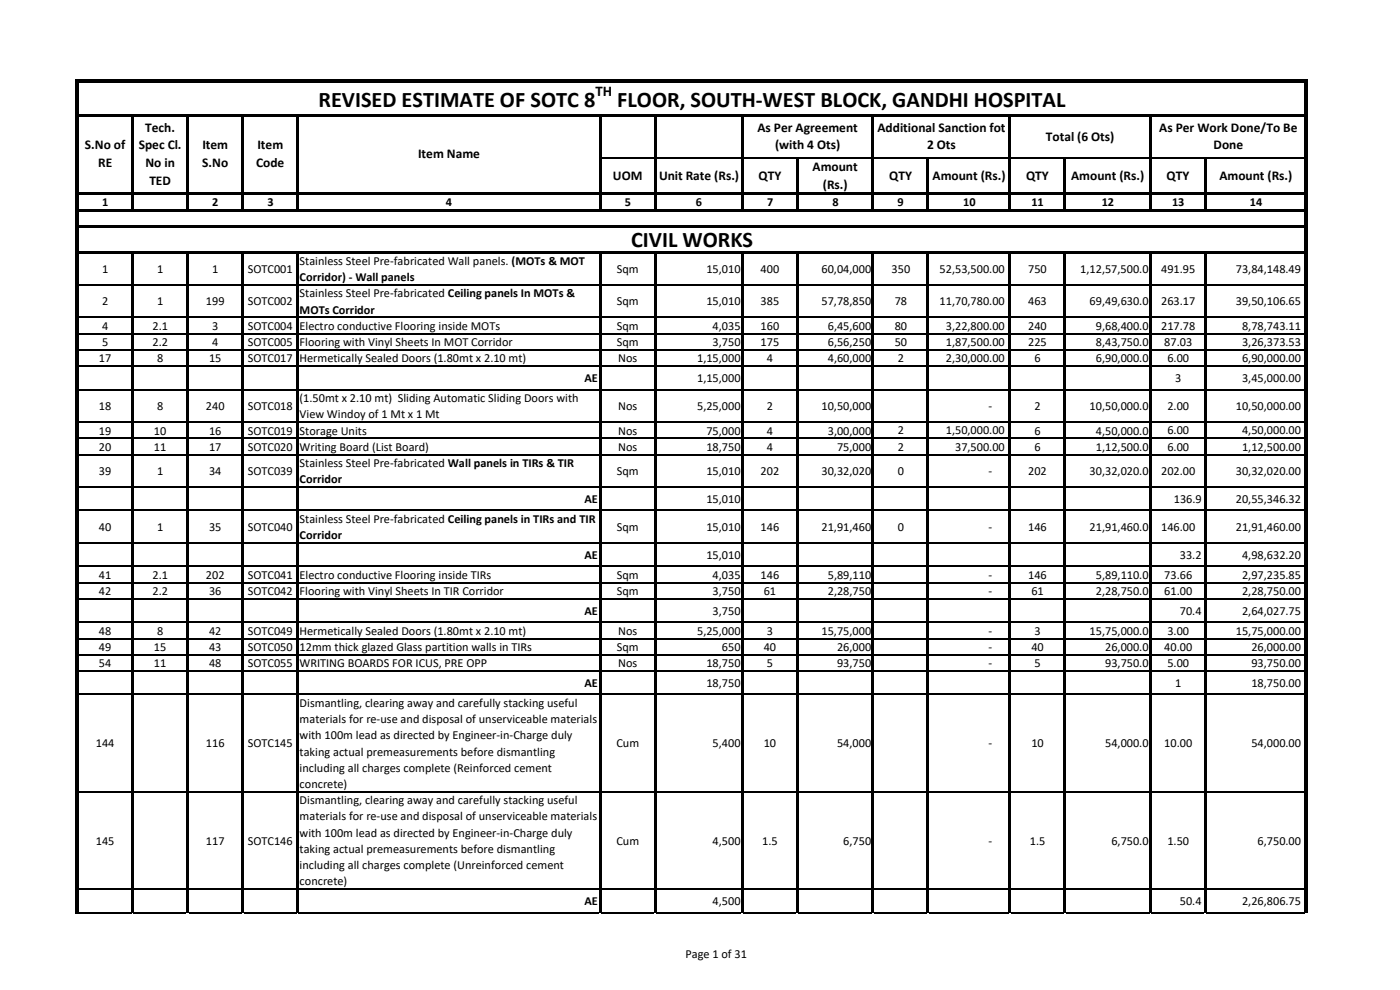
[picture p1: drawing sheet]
<svg xmlns="http://www.w3.org/2000/svg" width="420mm" height="297mm" viewBox="0 0 420 297" stroke-linecap="round" stroke-linejoin="round" font-family="sans-serif">
<defs><g id="words">
<g font-size="6.7">
<text x="95.6" y="32.1">REVISED ESTIMATE OF SOTC 8</text>
<text x="185.1" y="32.1">FLOOR, SOUTH-WEST BLOCK, GANDHI HOSPITAL</text>
<text x="189.3" y="74">CIVIL WORKS</text>
</g>
<text font-size="4.4" x="178.6" y="28.8">TH</text>
<g font-size="4">
<text x="43.6" y="39.6">Tech.</text>
<text x="227.2" y="39.5">As Per Agreement</text>
<text x="263.2" y="39.5">Additional Sanction fot</text>
<text x="347.7" y="39.5">As Per Work Done/To Be</text>
<text x="25.5" y="44.8">S.No of</text>
<text x="41.6" y="44.8">Spec Cl.</text>
<text x="60.7" y="44.8">Item</text>
<text x="77.2" y="44.8">Item</text>
<text x="125.4" y="47.5">Item Name</text>
<text x="232.5" y="44.8">(with 4 Ots)</text>
<text x="278.1" y="44.8">2 Ots</text>
<text x="313.7" y="42.2">Total (6 Ots)</text>
<text x="364" y="44.8">Done</text>
<text x="29.5" y="50.1">RE</text>
<text x="43.6" y="50.1">No in</text>
<text x="60.7" y="50.1">S.No</text>
<text x="76.8" y="50.1">Code</text>
<text x="197.7" y="54">Unit Rate (Rs.)</text>
<text x="243.7" y="51.4">Amount</text>
<text x="44.8" y="55.3">TED</text>
<text x="183.9" y="54">UOM</text>
<text x="227.5" y="54">QTY</text>
<text x="246.8" y="56.6">(Rs.)</text>
<text x="266.7" y="54">QTY</text>
<text x="279.7" y="54">Amount (Rs.)</text>
<text x="307.8" y="54">QTY</text>
<text x="321.3" y="54">Amount (Rs.)</text>
<text x="349.9" y="54">QTY</text>
<text x="365.8" y="54">Amount (Rs.)</text>
</g>
<g font-size="3.7">
<text x="30.7" y="61.7">1</text>
<text x="63.6" y="61.7">2</text>
<text x="80.2" y="61.7">3</text>
<text x="133.7" y="61.7">4</text>
<text x="187.4" y="61.7">5</text>
<text x="208.7" y="61.7">6</text>
<text x="230.1" y="61.7">7</text>
<text x="249.7" y="61.7">8</text>
<text x="269.2" y="61.7">9</text>
<text x="288.9" y="61.7">10</text>
<text x="309.4" y="61.7">11</text>
<text x="330.5" y="61.7">12</text>
<text x="351.6" y="61.7">13</text>
<text x="374.9" y="61.7">14</text>
<text x="30.6" y="81.9">1</text>
<text x="47.1" y="81.9">1</text>
<text x="63.6" y="81.9">1</text>
<text x="74.3" y="81.9">SOTC001</text>
<text x="89.9" y="79.5">Stainless Steel Pre-fabricated Wall panels. (MOTs &amp; MOT</text>
<text x="185" y="81.9">Sqm</text>
<text x="211.9" y="81.9">15,010</text>
<text x="228.2" y="81.9">400</text>
<text x="246.4" y="81.9">60,04,000</text>
<text x="267.4" y="81.9">350</text>
<text x="281.8" y="81.9">52,53,500.00</text>
<text x="308.4" y="81.9">750</text>
<text x="324" y="81.9">1,12,57,500.0</text>
<text x="348.3" y="81.9">491.95</text>
<text x="370.7" y="81.9">73,84,148.49</text>
<text x="89.9" y="84.3">Corridor) - Wall panels</text>
<text x="89.9" y="89.2">Stainless Steel Pre-fabricated Ceiling panels In MOTs &amp;</text>
<text x="30.6" y="91.6">2</text>
<text x="47.1" y="91.6">1</text>
<text x="61.8" y="91.6">199</text>
<text x="74.3" y="91.6">SOTC002</text>
<text x="89.9" y="94.1">MOTs Corridor</text>
<text x="185" y="91.6">Sqm</text>
<text x="211.9" y="91.6">15,010</text>
<text x="228.2" y="91.6">385</text>
<text x="246.4" y="91.6">57,78,850</text>
<text x="268.4" y="91.6">78</text>
<text x="281.8" y="91.6">11,70,780.00</text>
<text x="308.4" y="91.6">463</text>
<text x="326.8" y="91.6">69,49,630.0</text>
<text x="348.3" y="91.6">263.17</text>
<text x="370.7" y="91.6">39,50,106.65</text>
<text x="30.6" y="99">4</text>
<text x="45.7" y="99">2.1</text>
<text x="63.6" y="99">3</text>
<text x="74.3" y="99">SOTC004</text>
<text x="89.9" y="99">Electro conductive Flooring inside MOTs</text>
<text x="185" y="99">Sqm</text>
<text x="213.8" y="99">4,035</text>
<text x="228.2" y="99">160</text>
<text x="248.3" y="99">6,45,600</text>
<text x="268.4" y="98.9">80</text>
<text x="283.7" y="98.9">3,22,800.00</text>
<text x="308.4" y="99">240</text>
<text x="328.7" y="99">9,68,400.0</text>
<text x="348.3" y="98.9">217.78</text>
<text x="372.6" y="98.9">8,78,743.11</text>
<text x="30.6" y="103.8">5</text>
<text x="45.7" y="103.8">2.2</text>
<text x="63.6" y="103.8">4</text>
<text x="74.3" y="103.8">SOTC005</text>
<text x="89.9" y="103.8">Flooring with Vinyl Sheets In MOT Corridor</text>
<text x="185" y="103.8">Sqm</text>
<text x="213.8" y="103.8">3,750</text>
<text x="228.2" y="103.8">175</text>
<text x="248.3" y="103.8">6,56,250</text>
<text x="268.4" y="103.8">50</text>
<text x="283.7" y="103.8">1,87,500.00</text>
<text x="308.4" y="103.8">225</text>
<text x="328.7" y="103.8">8,43,750.0</text>
<text x="349.2" y="103.8">87.03</text>
<text x="372.6" y="103.8">3,26,373.53</text>
<text x="29.7" y="108.7">17</text>
<text x="47.1" y="108.7">8</text>
<text x="62.7" y="108.7">15</text>
<text x="74.3" y="108.7">SOTC017</text>
<text x="89.9" y="108.7">Hermetically Sealed Doors (1.80mt x 2.10 mt)</text>
<text x="185.4" y="108.7">Nos</text>
<text x="209.1" y="108.7">1,15,000</text>
<text x="230" y="108.7">4</text>
<text x="248.3" y="108.7">4,60,000</text>
<text x="269.3" y="108.6">2</text>
<text x="283.7" y="108.6">2,30,000.00</text>
<text x="310.3" y="108.7">6</text>
<text x="328.7" y="108.7">6,90,000.0</text>
<text x="350.2" y="108.6">6.00</text>
<text x="372.6" y="108.6">6,90,000.00</text>
<text x="175.3" y="114.6">AE</text>
<text x="209.1" y="114.6">1,15,000</text>
<text x="352.5" y="114.6">3</text>
<text x="372.6" y="114.6">3,45,000.00</text>
<text x="29.7" y="123">18</text>
<text x="47.1" y="123">8</text>
<text x="61.8" y="123">240</text>
<text x="74.3" y="123">SOTC018</text>
<text x="89.9" y="120.6">(1.50mt x 2.10 mt) Sliding Automatic Sliding Doors with</text>
<text x="89.9" y="125.5">View Windoy of 1 Mt x 1 Mt</text>
<text x="185.4" y="123">Nos</text>
<text x="209.1" y="123">5,25,000</text>
<text x="230" y="123">2</text>
<text x="246.4" y="123">10,50,000</text>
<text x="296.5" y="123">-</text>
<text x="310.3" y="123">2</text>
<text x="326.8" y="123">10,50,000.0</text>
<text x="350.2" y="123">2.00</text>
<text x="370.7" y="123">10,50,000.00</text>
<text x="29.7" y="130.3">19</text>
<text x="46.2" y="130.3">10</text>
<text x="62.7" y="130.3">16</text>
<text x="74.3" y="130.3">SOTC019</text>
<text x="89.9" y="130.3">Storage Units</text>
<text x="185.4" y="130.3">Nos</text>
<text x="211.9" y="130.3">75,000</text>
<text x="230" y="130.3">4</text>
<text x="248.3" y="130.3">3,00,000</text>
<text x="269.3" y="130.3">2</text>
<text x="283.7" y="130.3">1,50,000.00</text>
<text x="310.3" y="130.3">6</text>
<text x="328.7" y="130.3">4,50,000.0</text>
<text x="350.2" y="130.3">6.00</text>
<text x="372.6" y="130.3">4,50,000.00</text>
<text x="29.7" y="135.2">20</text>
<text x="46.2" y="135.2">11</text>
<text x="62.7" y="135.2">17</text>
<text x="74.3" y="135.2">SOTC020</text>
<text x="89.9" y="135.2">Writing Board (List Board)</text>
<text x="185.4" y="135.2">Nos</text>
<text x="211.9" y="135.2">18,750</text>
<text x="230" y="135.2">4</text>
<text x="251.1" y="135.2">75,000</text>
<text x="269.3" y="135.2">2</text>
<text x="286.5" y="135.2">37,500.00</text>
<text x="310.3" y="135.2">6</text>
<text x="328.7" y="135.2">1,12,500.0</text>
<text x="350.2" y="135.2">6.00</text>
<text x="372.6" y="135.2">1,12,500.00</text>
<text x="29.7" y="142.5">39</text>
<text x="47.1" y="142.5">1</text>
<text x="62.7" y="142.5">34</text>
<text x="74.3" y="142.5">SOTC039</text>
<text x="89.9" y="140.1">Stainless Steel Pre-fabricated Wall panels in TIRs &amp; TIR</text>
<text x="185" y="142.5">Sqm</text>
<text x="211.9" y="142.5">15,010</text>
<text x="228.2" y="142.5">202</text>
<text x="246.4" y="142.5">30,32,020</text>
<text x="269.3" y="142.5">0</text>
<text x="296.5" y="142.5">-</text>
<text x="308.4" y="142.5">202</text>
<text x="326.8" y="142.5">30,32,020.0</text>
<text x="348.3" y="142.5">202.00</text>
<text x="370.7" y="142.5">30,32,020.00</text>
<text x="89.9" y="144.9">Corridor</text>
<text x="175.3" y="150.9">AE</text>
<text x="211.9" y="150.9">15,010</text>
<text x="352.1" y="150.9">136.9</text>
<text x="370.7" y="150.9">20,55,346.32</text>
<text x="29.7" y="159.2">40</text>
<text x="47.1" y="159.2">1</text>
<text x="62.7" y="159.2">35</text>
<text x="74.3" y="159.2">SOTC040</text>
<text x="89.9" y="156.8">Stainless Steel Pre-fabricated Ceiling panels in TIRs and TIR</text>
<text x="89.9" y="161.7">Corridor</text>
<text x="185" y="159.2">Sqm</text>
<text x="211.9" y="159.2">15,010</text>
<text x="228.2" y="159.2">146</text>
<text x="246.4" y="159.2">21,91,460</text>
<text x="269.3" y="159.2">0</text>
<text x="296.5" y="159.2">-</text>
<text x="308.4" y="159.2">146</text>
<text x="326.8" y="159.2">21,91,460.0</text>
<text x="348.3" y="159.2">146.00</text>
<text x="370.7" y="159.2">21,91,460.00</text>
<text x="175.3" y="167.6">AE</text>
<text x="211.9" y="167.6">15,010</text>
<text x="353.9" y="167.6">33.2</text>
<text x="372.6" y="167.6">4,98,632.20</text>
<text x="29.7" y="173.6">41</text>
<text x="45.7" y="173.6">2.1</text>
<text x="61.8" y="173.6">202</text>
<text x="74.3" y="173.6">SOTC041</text>
<text x="89.9" y="173.6">Electro conductive Flooring inside TIRs</text>
<text x="185" y="173.6">Sqm</text>
<text x="213.8" y="173.6">4,035</text>
<text x="228.2" y="173.6">146</text>
<text x="248.3" y="173.6">5,89,110</text>
<text x="296.5" y="173.5">-</text>
<text x="308.4" y="173.6">146</text>
<text x="328.7" y="173.6">5,89,110.0</text>
<text x="349.2" y="173.5">73.66</text>
<text x="372.6" y="173.5">2,97,235.85</text>
<text x="29.7" y="178.5">42</text>
<text x="45.7" y="178.5">2.2</text>
<text x="62.7" y="178.5">36</text>
<text x="74.3" y="178.5">SOTC042</text>
<text x="89.9" y="178.5">Flooring with Vinyl Sheets In TIR Corridor</text>
<text x="185" y="178.5">Sqm</text>
<text x="213.8" y="178.5">3,750</text>
<text x="229.1" y="178.5">61</text>
<text x="248.3" y="178.5">2,28,750</text>
<text x="296.5" y="178.4">-</text>
<text x="309.4" y="178.5">61</text>
<text x="328.7" y="178.5">2,28,750.0</text>
<text x="349.2" y="178.4">61.00</text>
<text x="372.6" y="178.4">2,28,750.00</text>
<text x="175.3" y="184.4">AE</text>
<text x="213.8" y="184.4">3,750</text>
<text x="353.9" y="184.4">70.4</text>
<text x="372.6" y="184.4">2,64,027.75</text>
<text x="29.7" y="190.4">48</text>
<text x="47.1" y="190.4">8</text>
<text x="62.7" y="190.4">42</text>
<text x="74.3" y="190.4">SOTC049</text>
<text x="89.9" y="190.4">Hermetically Sealed Doors (1.80mt x 2.10 mt)</text>
<text x="185.4" y="190.4">Nos</text>
<text x="209.1" y="190.4">5,25,000</text>
<text x="230" y="190.4">3</text>
<text x="246.4" y="190.4">15,75,000</text>
<text x="296.5" y="190.3">-</text>
<text x="310.3" y="190.4">3</text>
<text x="326.8" y="190.4">15,75,000.0</text>
<text x="350.2" y="190.3">3.00</text>
<text x="370.7" y="190.3">15,75,000.00</text>
<text x="29.7" y="195.2">49</text>
<text x="46.2" y="195.2">15</text>
<text x="62.7" y="195.2">43</text>
<text x="74.3" y="195.2">SOTC050</text>
<text x="89.9" y="195.2">12mm thick glazed Glass partition walls in TIRs</text>
<text x="185" y="195.2">Sqm</text>
<text x="216.6" y="195.2">650</text>
<text x="229.1" y="195.2">40</text>
<text x="251.1" y="195.2">26,000</text>
<text x="296.5" y="195.2">-</text>
<text x="309.4" y="195.2">40</text>
<text x="331.5" y="195.2">26,000.0</text>
<text x="349.2" y="195.2">40.00</text>
<text x="375.4" y="195.2">26,000.00</text>
<text x="29.7" y="200.1">54</text>
<text x="46.2" y="200.1">11</text>
<text x="62.7" y="200.1">48</text>
<text x="74.3" y="200.1">SOTC055</text>
<text x="89.9" y="200.1">WRITING BOARDS FOR ICUS, PRE OPP</text>
<text x="185.4" y="200.1">Nos</text>
<text x="211.9" y="200.1">18,750</text>
<text x="230" y="200.1">5</text>
<text x="251.1" y="200.1">93,750</text>
<text x="296.5" y="200.1">-</text>
<text x="310.3" y="200.1">5</text>
<text x="331.5" y="200.1">93,750.0</text>
<text x="350.2" y="200.1">5.00</text>
<text x="375.4" y="200.1">93,750.00</text>
<text x="175.3" y="206">AE</text>
<text x="211.9" y="206">18,750</text>
<text x="352.5" y="206">1</text>
<text x="375.4" y="206">18,750.00</text>
<text x="89.9" y="212">Dismantling, clearing away and carefully stacking useful</text>
<text x="89.9" y="216.9">materials for re-use and disposal of unserviceable materials</text>
<text x="89.9" y="221.7">with 100m lead as directed by Engineer-in-Charge duly</text>
<text x="28.7" y="224.1">144</text>
<text x="61.8" y="224.1">116</text>
<text x="74.3" y="224.1">SOTC145</text>
<text x="89.9" y="226.6">taking actual premeasurements before dismantling</text>
<text x="184.9" y="224.1">Cum</text>
<text x="213.8" y="224.1">5,400</text>
<text x="229.1" y="224.1">10</text>
<text x="251.1" y="224.1">54,000</text>
<text x="296.5" y="224.1">-</text>
<text x="309.4" y="224.1">10</text>
<text x="331.5" y="224.1">54,000.0</text>
<text x="349.2" y="224.1">10.00</text>
<text x="375.4" y="224.1">54,000.00</text>
<text x="89.9" y="231.5">including all charges complete (Reinforced cement</text>
<text x="89.9" y="236.3">concrete)</text>
<text x="89.9" y="241.2">Dismantling, clearing away and carefully stacking useful</text>
<text x="89.9" y="246.1">materials for re-use and disposal of unserviceable materials</text>
<text x="89.9" y="251">with 100m lead as directed by Engineer-in-Charge duly</text>
<text x="28.7" y="253.4">145</text>
<text x="61.8" y="253.4">117</text>
<text x="74.3" y="253.4">SOTC146</text>
<text x="89.9" y="255.8">taking actual premeasurements before dismantling</text>
<text x="184.9" y="253.4">Cum</text>
<text x="213.8" y="253.4">4,500</text>
<text x="228.6" y="253.4">1.5</text>
<text x="253" y="253.4">6,750</text>
<text x="296.5" y="253.4">-</text>
<text x="308.9" y="253.4">1.5</text>
<text x="333.4" y="253.4">6,750.0</text>
<text x="350.2" y="253.4">1.50</text>
<text x="377.2" y="253.4">6,750.00</text>
<text x="89.9" y="260.7">including all charges complete (Unreinforced cement</text>
<text x="89.9" y="265.6">concrete)</text>
<text x="175.3" y="271.5">AE</text>
<text x="213.8" y="271.5">4,500</text>
<text x="353.9" y="271.5">50.4</text>
<text x="372.6" y="271.5">2,26,806.75</text>
<text x="205.6" y="287.3">Page 1 of 31</text>
</g>
</g></defs>
<g fill="none" stroke="#000" stroke-width=".34">
<path d="M180.3 47.4h15.9M196.8 47.4h25.5M223 47.4h15.8M239.5 47.4h22M262.2 47.4h15.8M278.7 47.4h23.9M303.2 47.4h15.9M319.7 47.4h25M345.3 47.4h15.9M361.9 47.4h29.4M23.7 85.5h15.7M23.7 95.2h15.7"/>
<path d="M40.1 85.5h15.8M40.1 95.2h15.8M56.6 85.5h15.8M56.6 95.2h15.8M73.1 85.5h15.8M73.1 95.2h15.8M89.6 85.5h90.1M89.6 95.2h90.1M180.3 85.5h15.9M180.3 95.2h15.9M196.8 85.5h25.5M196.8 95.2h25.5"/>
<path d="M223 85.5h15.8M223 95.2h15.8M239.5 85.5h22M239.5 95.2h22M262.2 85.5h15.8M262.2 95.2h15.8M278.7 85.5h23.9M278.7 95.2h23.9M303.2 85.5h15.9M303.2 95.2h15.9M319.7 85.5h25M319.7 95.2h25"/>
<path d="M345.3 85.5h15.9M345.3 95.2h15.9M361.9 85.5h29.4M361.9 95.2h29.4M23.7 100.1h15.7M23.7 105h15.7M23.7 109.8h15.7M23.7 116.9h15.7M40.1 100.1h15.8M40.1 105h15.8M40.1 109.8h15.8M40.1 116.9h15.8"/>
<path d="M56.6 100.1h15.8M56.6 105h15.8M56.6 109.8h15.8M56.6 116.9h15.8M73.1 100.1h15.8M73.1 105h15.8M73.1 109.8h15.8M73.1 116.9h15.8M89.6 100.1h90.1M89.6 105h90.1M89.6 109.8h90.1M89.6 116.9h90.1"/>
<path d="M180.3 100.1h15.9M180.3 105h15.9M180.3 109.8h15.9M180.3 116.9h15.9M196.8 100.1h25.5M196.8 105h25.5M196.8 109.8h25.5M196.8 116.9h25.5M223 100.1h15.8M223 105h15.8M223 109.8h15.8M223 116.9h15.8"/>
<path d="M239.5 100.1h22M239.5 105h22M239.5 109.8h22M239.5 116.9h22M262.2 100.1h15.8M262.2 105h15.8M262.2 109.8h15.8M262.2 116.9h15.8M278.7 100.1h23.9M278.7 105h23.9M278.7 109.8h23.9M278.7 116.9h23.9"/>
<path d="M303.2 100.1h15.9M303.2 105h15.9M303.2 109.8h15.9M303.2 116.9h15.9M319.7 100.1h25M319.7 105h25M319.7 109.8h25M319.7 116.9h25M345.3 100.1h15.9M345.3 105h15.9M345.3 109.8h15.9M345.3 116.9h15.9"/>
<path d="M361.9 100.1h29.4M361.9 105h29.4M361.9 109.8h29.4M361.9 116.9h29.4M23.7 126.6h15.7M23.7 131.5h15.7M23.7 136.3h15.7M40.1 126.6h15.8M40.1 131.5h15.8M40.1 136.3h15.8M56.6 126.6h15.8M56.6 131.5h15.8"/>
<path d="M56.6 136.3h15.8M73.1 126.6h15.8M73.1 131.5h15.8M73.1 136.3h15.8M89.6 126.6h90.1M89.6 131.5h90.1M89.6 136.3h90.1M180.3 126.6h15.9M180.3 131.5h15.9M180.3 136.3h15.9M196.8 126.6h25.5M196.8 131.5h25.5"/>
<path d="M196.8 136.3h25.5M223 126.6h15.8M223 131.5h15.8M223 136.3h15.8M239.5 126.6h22M239.5 131.5h22M239.5 136.3h22M262.2 126.6h15.8M262.2 131.5h15.8M262.2 136.3h15.8M278.7 126.6h23.9M278.7 131.5h23.9"/>
<path d="M278.7 136.3h23.9M303.2 126.6h15.9M303.2 131.5h15.9M303.2 136.3h15.9M319.7 126.6h25M319.7 131.5h25M319.7 136.3h25M345.3 126.6h15.9M345.3 131.5h15.9M345.3 136.3h15.9M361.9 126.6h29.4M361.9 131.5h29.4"/>
<path d="M361.9 136.3h29.4M23.7 146.1h15.7M23.7 153.1h15.7M40.1 146.1h15.8M40.1 153.1h15.8M56.6 146.1h15.8M56.6 153.1h15.8M73.1 146.1h15.8M73.1 153.1h15.8M89.6 146.1h90.1M89.6 153.1h90.1M180.3 146.1h15.9"/>
<path d="M180.3 153.1h15.9M196.8 146.1h25.5M196.8 153.1h25.5M223 146.1h15.8M223 153.1h15.8M239.5 146.1h22M239.5 153.1h22M262.2 146.1h15.8M262.2 153.1h15.8M278.7 146.1h23.9M278.7 153.1h23.9M303.2 146.1h15.9"/>
<path d="M303.2 153.1h15.9M319.7 146.1h25M319.7 153.1h25M345.3 146.1h15.9M345.3 153.1h15.9M361.9 146.1h29.4M361.9 153.1h29.4M23.7 162.8h15.7M23.7 169.9h15.7M23.7 174.7h15.7M23.7 179.6h15.7M40.1 162.8h15.8"/>
<path d="M40.1 169.9h15.8M40.1 174.7h15.8M40.1 179.6h15.8M56.6 162.8h15.8M56.6 169.9h15.8M56.6 174.7h15.8M56.6 179.6h15.8M73.1 162.8h15.8M73.1 169.9h15.8M73.1 174.7h15.8M73.1 179.6h15.8M89.6 162.8h90.1"/>
<path d="M89.6 169.9h90.1M89.6 174.7h90.1M89.6 179.6h90.1M180.3 162.8h15.9M180.3 169.9h15.9M180.3 174.7h15.9M180.3 179.6h15.9M196.8 162.8h25.5M196.8 169.9h25.5M196.8 174.7h25.5M196.8 179.6h25.5M223 162.8h15.8"/>
<path d="M223 169.9h15.8M223 174.7h15.8M223 179.6h15.8M239.5 162.8h22M239.5 169.9h22M239.5 174.7h22M239.5 179.6h22M262.2 162.8h15.8M262.2 169.9h15.8M262.2 174.7h15.8M262.2 179.6h15.8M278.7 162.8h23.9"/>
<path d="M278.7 169.9h23.9M278.7 174.7h23.9M278.7 179.6h23.9M303.2 162.8h15.9M303.2 169.9h15.9M303.2 174.7h15.9M303.2 179.6h15.9M319.7 162.8h25M319.7 169.9h25M319.7 174.7h25M319.7 179.6h25M345.3 162.8h15.9"/>
<path d="M345.3 169.9h15.9M345.3 174.7h15.9M345.3 179.6h15.9M361.9 162.8h29.4M361.9 169.9h29.4M361.9 174.7h29.4M361.9 179.6h29.4M23.7 186.6h15.7M23.7 191.5h15.7M23.7 196.4h15.7M40.1 186.6h15.8M40.1 191.5h15.8"/>
<path d="M40.1 196.4h15.8M56.6 186.6h15.8M56.6 191.5h15.8M56.6 196.4h15.8M73.1 186.6h15.8M73.1 191.5h15.8M73.1 196.4h15.8M89.6 186.6h90.1M89.6 191.5h90.1M89.6 196.4h90.1M180.3 186.6h15.9M180.3 191.5h15.9"/>
<path d="M180.3 196.4h15.9M196.8 186.6h25.5M196.8 191.5h25.5M196.8 196.4h25.5M223 186.6h15.8M223 191.5h15.8M223 196.4h15.8M239.5 186.6h22M239.5 191.5h22M239.5 196.4h22M262.2 186.6h15.8M262.2 191.5h15.8"/>
<path d="M262.2 196.4h15.8M278.7 186.6h23.9M278.7 191.5h23.9M278.7 196.4h23.9M303.2 186.6h15.9M303.2 191.5h15.9M303.2 196.4h15.9M319.7 186.6h25M319.7 191.5h25M319.7 196.4h25M345.3 186.6h15.9M345.3 191.5h15.9"/>
<path d="M345.3 196.4h15.9M361.9 186.6h29.4M361.9 191.5h29.4M361.9 196.4h29.4M23.7 201.2h15.7M23.7 208.3h15.7M40.1 201.2h15.8M40.1 208.3h15.8M56.6 201.2h15.8M56.6 208.3h15.8M73.1 201.2h15.8M73.1 208.3h15.8"/>
<path d="M89.6 201.2h90.1M89.6 208.3h90.1M180.3 201.2h15.9M180.3 208.3h15.9M196.8 201.2h25.5M196.8 208.3h25.5M223 201.2h15.8M223 208.3h15.8M239.5 201.2h22M239.5 208.3h22M262.2 201.2h15.8M262.2 208.3h15.8"/>
<path d="M278.7 201.2h23.9M278.7 208.3h23.9M303.2 201.2h15.9M303.2 208.3h15.9M319.7 201.2h25M319.7 208.3h25M345.3 201.2h15.9M345.3 208.3h15.9M361.9 201.2h29.4M361.9 208.3h29.4M23.7 237.5h15.7M40.1 237.5h15.8"/>
<path d="M56.6 237.5h15.8M73.1 237.5h15.8M89.6 237.5h90.1M180.3 237.5h15.9M196.8 237.5h25.5M223 237.5h15.8M239.5 237.5h22M262.2 237.5h15.8M278.7 237.5h23.9M303.2 237.5h15.9M319.7 237.5h25M345.3 237.5h15.9"/>
<path d="M361.9 237.5h29.4M23.7 266.7h15.7M23.7 273.7h15.7M40.1 266.7h15.8M40.1 273.7h15.8M56.6 266.7h15.8M56.6 273.7h15.8M73.1 266.7h15.8M73.1 273.7h15.8M89.6 266.7h90.1M89.6 273.7h90.1M180.3 266.7h15.9"/>
<path d="M180.3 273.7h15.9M196.8 266.7h25.5M196.8 273.7h25.5M223 266.7h15.8M223 273.7h15.8M239.5 266.7h22M239.5 273.7h22M262.2 266.7h15.8M262.2 273.7h15.8M278.7 266.7h23.9M278.7 273.7h23.9M303.2 266.7h15.9"/>
<path d="M303.2 273.7h15.9M319.7 266.7h25M319.7 273.7h25M345.3 266.7h15.9M345.3 273.7h15.9M361.9 266.7h29.4M361.9 273.7h29.4"/>
</g>
<g fill="#000">
<path d="M23.7 23.7h368.6v1h-368.6z" fill-rule="evenodd"/>
<path d="M23.7 34.3h367.6v.6h-367.6z" fill-rule="evenodd"/>
<path d="M23.7 57.6h367.6v.7h-367.6z" fill-rule="evenodd"/>
<path d="M23.7 62.7h367.6v.6h-367.6z" fill-rule="evenodd"/>
<path d="M23.7 67.7h367.6v.6h-367.6z" fill-rule="evenodd"/>
<path d="M23.7 75.5h367.6v.6h-367.6z" fill-rule="evenodd"/>
<path d="M39.4 34.9h.7v28.4h-.7z" fill-rule="evenodd"/>
<path d="M55.9 34.9h.7v28.4h-.7z" fill-rule="evenodd"/>
<path d="M72.4 34.9h.7v28.4h-.7z" fill-rule="evenodd"/>
<path d="M88.9 34.9h.7v28.4h-.7z" fill-rule="evenodd"/>
<path d="M179.7 34.9h.6v28.4h-.6z" fill-rule="evenodd"/>
<path d="M196.2 34.9h.6v28.4h-.6z" fill-rule="evenodd"/>
<path d="M222.3 34.9h.7v28.4h-.7z" fill-rule="evenodd"/>
<path d="M238.8 47.2h.7v16.1h-.7z" fill-rule="evenodd"/>
<path d="M261.5 34.9h.7v28.4h-.7z" fill-rule="evenodd"/>
<path d="M278 47.2h.7v16.1h-.7z" fill-rule="evenodd"/>
<path d="M302.6 34.9h.6v28.4h-.6z" fill-rule="evenodd"/>
<path d="M319.1 47.2h.6v16.1h-.6z" fill-rule="evenodd"/>
<path d="M344.7 34.9h.6v28.4h-.6z" fill-rule="evenodd"/>
<path d="M361.2 47.2h.7v16.1h-.7z" fill-rule="evenodd"/>
<path d="M22.7 23.7h1v250.2h-1z" fill-rule="evenodd"/>
<path d="M39.4 76.1h.7v197.8h-.7z" fill-rule="evenodd"/>
<path d="M55.9 76.1h.7v197.8h-.7z" fill-rule="evenodd"/>
<path d="M72.4 76.1h.7v197.8h-.7z" fill-rule="evenodd"/>
<path d="M88.9 76.1h.7v197.8h-.7z" fill-rule="evenodd"/>
<path d="M179.7 76.1h.6v197.8h-.6z" fill-rule="evenodd"/>
<path d="M196.2 76.1h.6v197.8h-.6z" fill-rule="evenodd"/>
<path d="M222.3 76.1h.7v197.8h-.7z" fill-rule="evenodd"/>
<path d="M238.8 76.1h.7v197.8h-.7z" fill-rule="evenodd"/>
<path d="M261.5 76.1h.7v197.8h-.7z" fill-rule="evenodd"/>
<path d="M278 76.1h.7v197.8h-.7z" fill-rule="evenodd"/>
<path d="M302.6 76.1h.6v197.8h-.6z" fill-rule="evenodd"/>
<path d="M319.1 76.1h.6v197.8h-.6z" fill-rule="evenodd"/>
<path d="M344.7 76.1h.6v197.8h-.6z" fill-rule="evenodd"/>
<path d="M361.2 76.1h.7v197.8h-.7z" fill-rule="evenodd"/>
<path d="M391.3 24.7h1v249.2h-1z" fill-rule="evenodd"/>
</g>
<use href="#words"/>
</svg>
